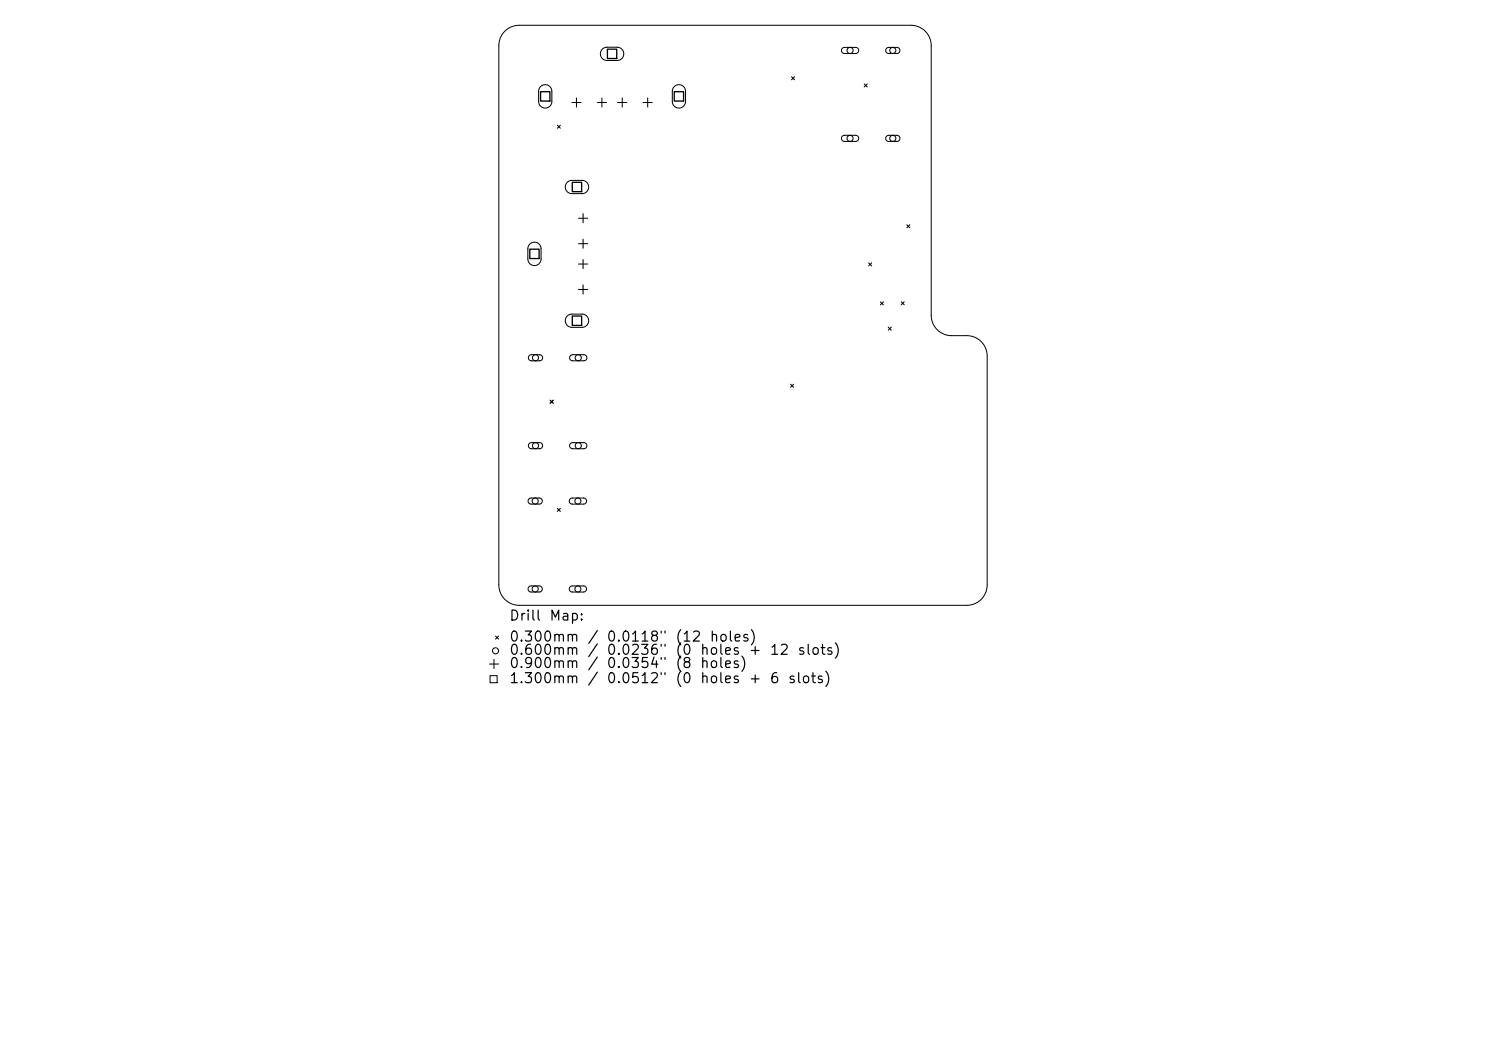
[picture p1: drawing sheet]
<svg xmlns="http://www.w3.org/2000/svg" width="297mm" height="210mm" viewBox="0 0 297 210" stroke-linecap="round" stroke-linejoin="round" font-family="sans-serif">
<defs><g id="words">
<g font-size="2">
<text x="101.6" y="124.5">Drill</text>
<text x="109.7" y="124.5">Map:</text>
<text x="101.6" y="128.7">0.300mm</text>
<text x="101.6" y="131.3">0.600mm</text>
<text x="117.3" y="128.7">/</text>
<text x="121.1" y="128.7">0.0118&quot;</text>
<text x="121.1" y="131.3">0.0236&quot;</text>
<text x="134.8" y="128.7">(12</text>
<text x="134.8" y="131.3">(0</text>
<text x="139.8" y="131.3">holes</text>
<text x="141.7" y="128.7">holes)</text>
<text x="149.5" y="131.3">+</text>
<text x="153.7" y="131.3">12</text>
<text x="159.2" y="131.3">slots)</text>
<text x="101.6" y="134">0.900mm</text>
<text x="101.6" y="137">1.300mm</text>
<text x="117.3" y="134">/</text>
<text x="117.3" y="137">/</text>
<text x="121.1" y="134">0.0354&quot;</text>
<text x="121.1" y="137">0.0512&quot;</text>
<text x="134.8" y="134">(8</text>
<text x="134.8" y="137">(0</text>
<text x="139.8" y="134">holes)</text>
<text x="139.8" y="137">holes</text>
<text x="149.5" y="137">+</text>
<text x="153.7" y="137">6</text>
<text x="157.3" y="137">slots)</text>
</g>
</g></defs>
<g fill="none" stroke="#000" stroke-width=".2">
<path d="M100.9 6.2a4.1 4.1 0 0 1 2.9-1.1h78.3a4.1 4.1 0 0 1 4 4v53.9a4.1 4.1 0 0 0 4.1 4.1h3a4.1 4.1 0 0 1 4.1 4v45.8a4.1 4.1 0 0 1-4.1 4.1h-89.4a4.1 4.1 0 0 1-4.1-4.1v-107.8a4.1 4.1 0 0 1 1.2-2.9zM108 17.3a1.32 1.32 0 0 1 1.5-.3 1.32 1.32 0 0 1 .8 1.2v2.1a1.32 1.32 0 0 1-1.3 1.3 1.32 1.32 0 0 1-1.3-1.3v-2.2zM115.2 19.6v1.8M120.3 19.6v1.8M120.4 9.8l.8-.4h2.2a1.32 1.32 0 0 1 1.3 1.4 1.32 1.32 0 0 1-1.3 1.3h-2.1a1.32 1.32 0 0 1-1.2-.8 1.32 1.32 0 0 1 .3-1.5zM124.4 19.6v1.8M129.5 19.6v1.8M134.8 17.3a1.32 1.32 0 0 1 1.4-.3 1.32 1.32 0 0 1 .8 1.2v2.1a1.32 1.32 0 0 1-1.3 1.3 1.32 1.32 0 0 1-1.3-1.3v-2.2zM158.2 15.3l.6 .6M158.8 15.3l-.6 .6M168.4 9.6l.3-.1h2.4l.4 .2 .1 .5-.1 .3-.4 .2h-2.4l-.5-.5zM172.7 16.8l.6 .6"/>
<path d="M173.3 16.8l-.6 .6M177.2 9.6l.4-.1h1.8l.4 .2 .1 .5-.2 .3-.3 .2h-1.9l-.5-.5zM111.4 25l.6 .6M112 25l-.6 .6M113.4 36.4l.8-.4h2.1a1.32 1.32 0 0 1 1.4 1.4 1.32 1.32 0 0 1-1.4 1.3h-2a1.32 1.32 0 0 1-1.2-.8 1.32 1.32 0 0 1 .3-1.5zM114.3 20.5h1.8M119.4 20.5h1.8M123.5 20.5h1.8M128.5 20.5h1.9M168.4 27.2l.3-.2h2.4l.4 .3 .1 .5-.1 .3-.4 .2h-2.4l-.5-.5zM177.2 27.2l.4-.2h1.8l.4 .3 .1 .5-.2 .3-.3 .2h-1.9l-.5-.5zM105.9 48.8a1.32 1.32 0 0 1 1.4-.3 1.32 1.32 0 0 1 .8 1.2v2a1.32 1.32 0 0 1-1.3 1.4 1.32 1.32 0 0 1-1.3-1.4v-2.1z"/>
<path d="M115.6 43.6h1.9M115.6 48.7h1.9M115.6 52.8h1.9M115.6 57.8h1.9M116.5 42.7v1.8M116.5 47.8v1.8M116.5 51.8v1.9M116.5 56.9v1.9M173.6 52.5l.6 .6M174.2 52.5l-.6 .6M181.2 44.9l.6 .6M181.8 44.9l-.6 .6"/>
<path d="M105.8 71.1l.4-.2h1.8l.3 .2 .1 .5-.1 .3-.3 .2h-1.9l-.5-.4zM110 80l.6 .6M110.6 80l-.6 .6M113.4 63.2l.8-.4h2.1a1.32 1.32 0 0 1 1.4 1.3 1.32 1.32 0 0 1-1.4 1.3h-2a1.32 1.32 0 0 1-1.2-.8 1.32 1.32 0 0 1 .3-1.4zM114 71.1l.4-.2h2.4l.4 .2 .1 .5-.2 .3-.3 .2h-2.5l-.4-.4zM158 76.8l.6 .6M158.6 76.8l-.6 .6M176 60.3l.6 .6M176.6 60.3l-.6 .6M177.5 65.4l.6 .6M178.1 65.4l-.6 .6M180.1 60.3l.6 .6"/>
<path d="M180.7 60.3l-.6 .6M105.7 99.7l.4-.2h1.8l.4 .3 .1 .4-.2 .4-.3 .1h-1.9l-.4-.4zM105.8 88.6l.4-.2 1.8 .1 .3 .2 .1 .5-.1 .3-.3 .2h-1.9l-.5-.4zM114 99.7l.3-.2h2.4l.4 .3 .1 .4-.1 .4-.4 .1h-2.4l-.5-.4zM114 88.6l.4-.2 2.4 .1 .4 .2 .1 .5-.2 .3-.3 .2h-2.5l-.4-.4zM105.7 117.3l.4-.2h1.8l.4 .2 .1 .5-.2 .3-.3 .2h-1.9l-.4-.4zM111.4 101.6l.6 .6M112 101.6l-.6 .6M114 117.3l.3-.2h2.4l.4 .2 .1 .5-.1 .3-.4 .2h-2.4l-.5-.4zM97.8 132.7h1.8M97.9 135h1.5v1.4h-1.5zM98.7 131.8v1.8"/>
<path d="M99 127.1l.6 .6M99.6 127.1l-.6 .6"/>
<circle cx="169.9" cy="10.1" r=".61"/>
<circle cx="178.4" cy="10.1" r=".61"/>
<circle cx="169.9" cy="27.6" r=".61"/>
<circle cx="178.4" cy="27.6" r=".61"/>
<circle cx="107" cy="71.5" r=".61"/>
<circle cx="115.6" cy="71.5" r=".61"/>
<circle cx="107" cy="89.1" r=".61"/>
<circle cx="115.6" cy="89.1" r=".61"/>
<circle cx="107" cy="100.1" r=".61"/>
<circle cx="107" cy="117.7" r=".61"/>
<circle cx="115.5" cy="100.1" r=".61"/>
<circle cx="115.5" cy="117.7" r=".61"/>
<circle cx="99" cy="130" r=".61"/>
</g>
<path d="M108 18.3h1.9v1.9h-1.9zM121.4 9.8h1.9v1.9h-1.9zM134.8 18.3h1.8v1.9h-1.8zM114.4 36.4h1.9v1.9h-1.9zM105.9 49.8h1.9v1.9h-1.9zM114.4 63.2h1.9v1.8h-1.9z" fill="none" stroke="#000" stroke-width=".26"/>
<use href="#words"/>
</svg>
